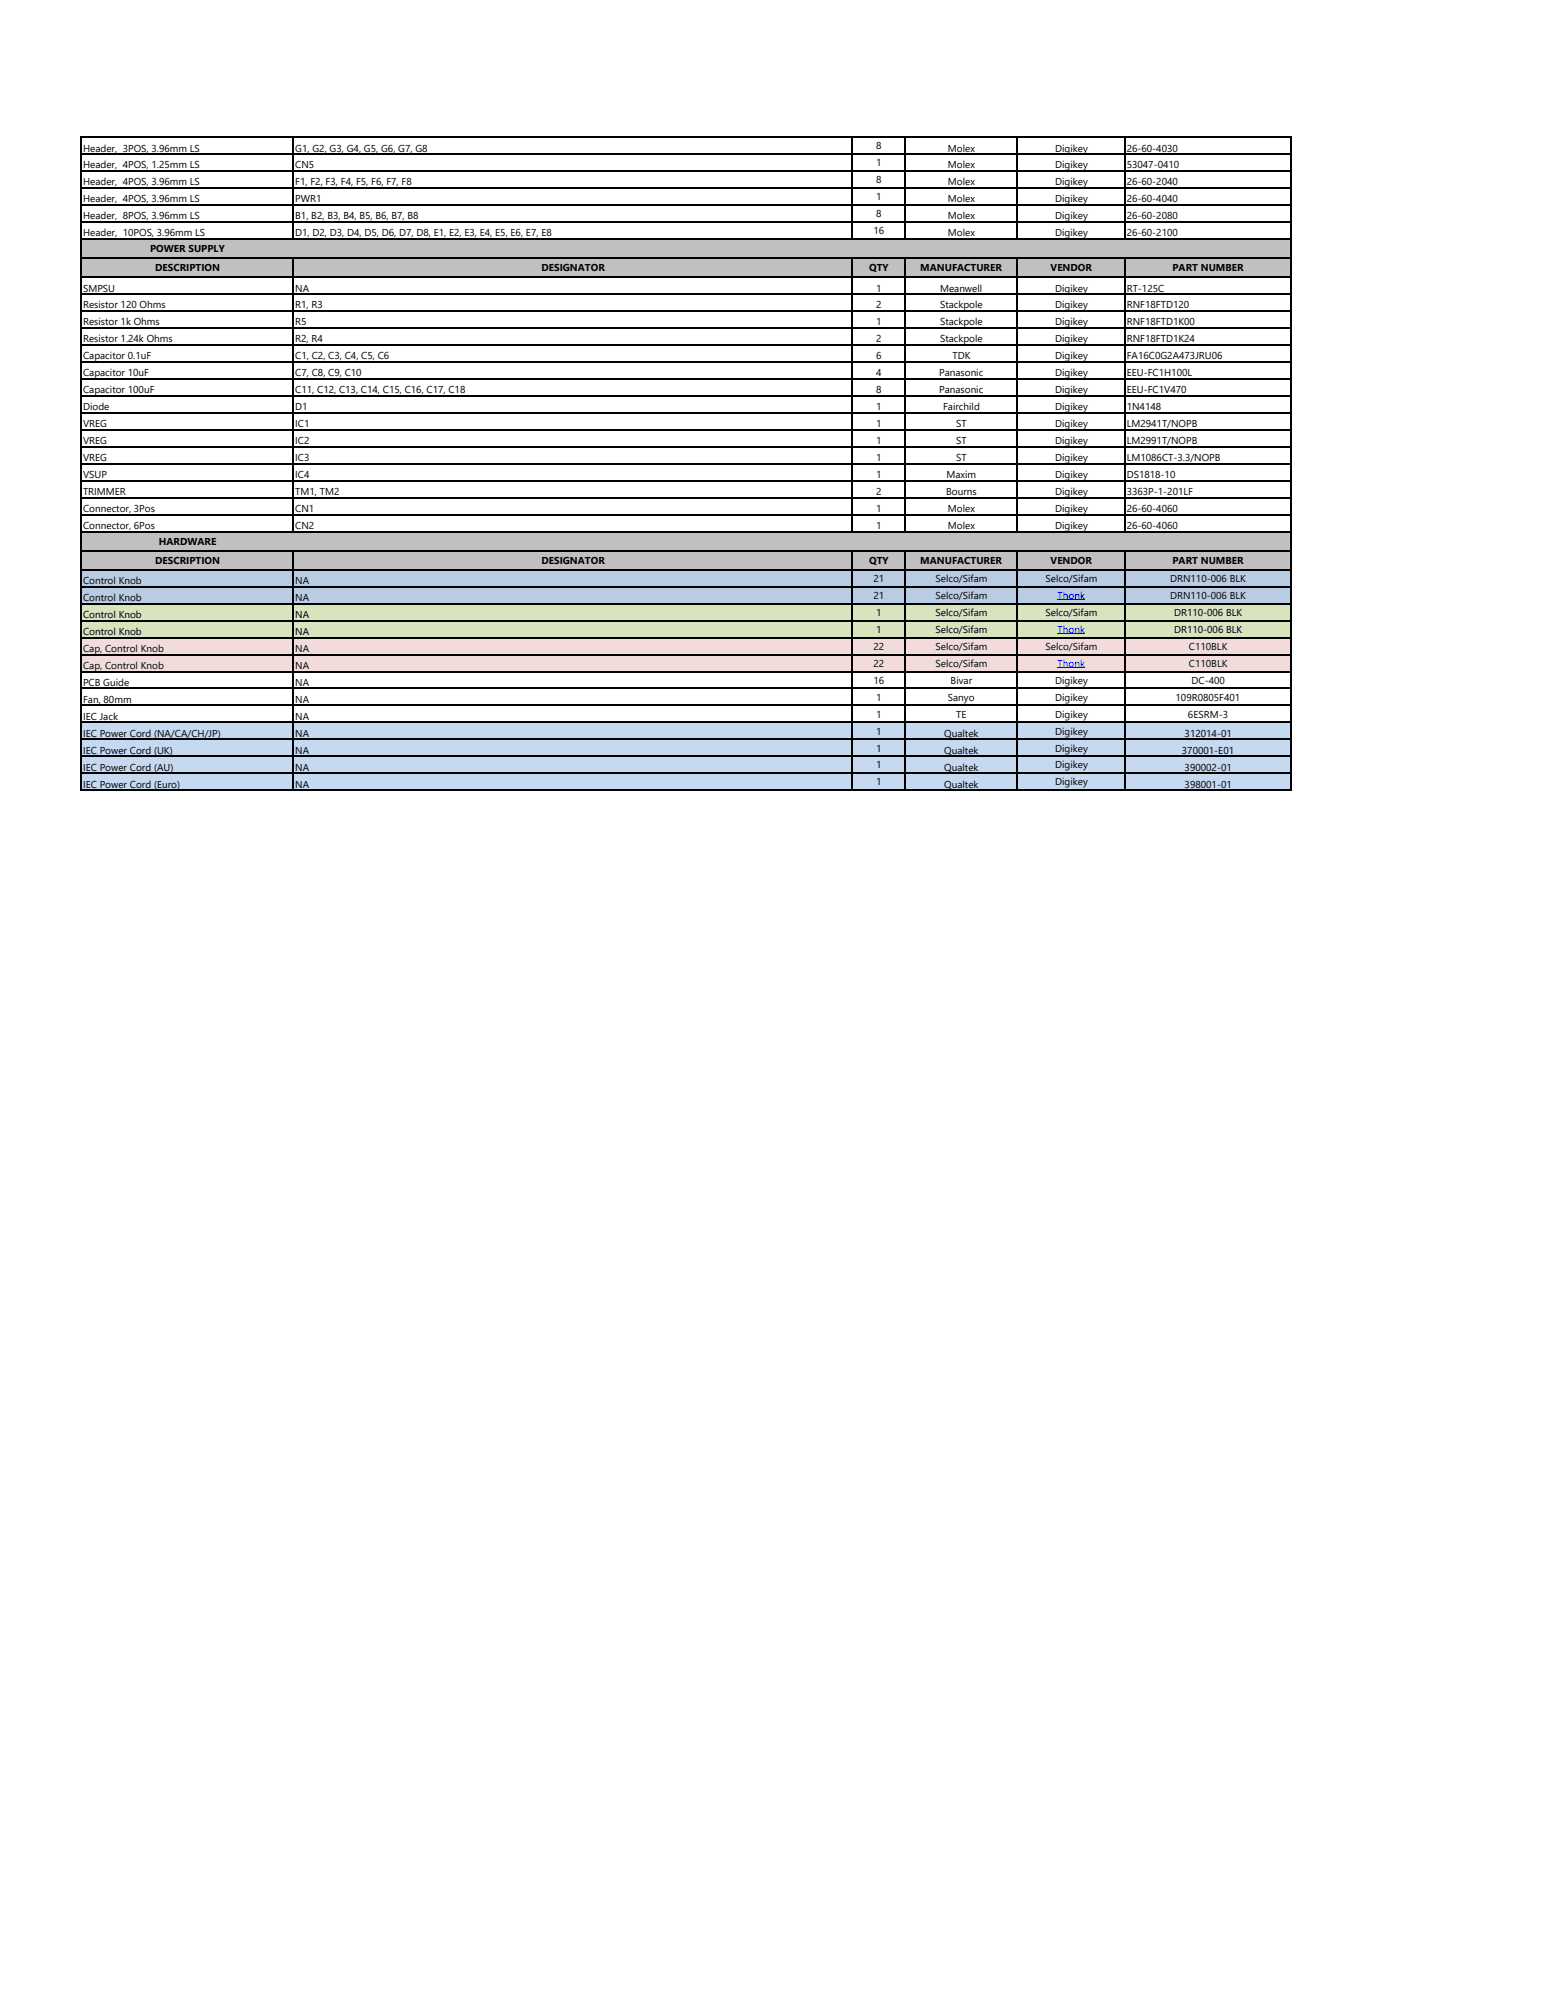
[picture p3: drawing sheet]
<svg xmlns="http://www.w3.org/2000/svg" width="216mm" height="279mm" viewBox="0 0 216 279" stroke-linecap="round" stroke-linejoin="round" font-family="sans-serif">
<defs><g id="words">
<g font-size="1.4">
<text x="11.6" y="21.2">Header, 3POS, 3.96mm LS</text>
<text x="11.6" y="23.5">Header, 4POS, 1.25mm LS</text>
<text x="41.2" y="21.2">G1, G2, G3, G4, G5, G6, G7, G8</text>
<text x="41.2" y="23.5">CN5</text>
<text x="122.3" y="20.8">8</text>
<text x="122.3" y="23.2">1</text>
<text x="132.4" y="21.2">Molex</text>
<text x="132.4" y="23.5">Molex</text>
<text x="147.4" y="21.2">Digikey</text>
<text x="147.4" y="23.5">Digikey</text>
<text x="157.4" y="21.2">26-60-4030</text>
<text x="157.4" y="23.5">53047-0410</text>
<text x="11.6" y="25.9">Header, 4POS, 3.96mm LS</text>
<text x="11.6" y="28.3">Header, 4POS, 3.96mm LS</text>
<text x="41.2" y="25.9">F1, F2, F3, F4, F5, F6, F7, F8</text>
<text x="41.2" y="28.3">PWR1</text>
<text x="122.3" y="25.6">8</text>
<text x="122.3" y="27.9">1</text>
<text x="132.4" y="25.9">Molex</text>
<text x="132.4" y="28.3">Molex</text>
<text x="147.4" y="25.9">Digikey</text>
<text x="147.4" y="28.3">Digikey</text>
<text x="157.4" y="25.9">26-60-2040</text>
<text x="157.4" y="28.3">26-60-4040</text>
<text x="11.6" y="30.6">Header, 8POS, 3.96mm LS</text>
<text x="11.6" y="33">Header, 10POS, 3.96mm LS</text>
<text x="21" y="35.2">POWER SUPPLY</text>
<text x="41.2" y="33">D1, D2, D3, D4, D5, D6, D7, D8, E1, E2, E3, E4, E5, E6, E7, E8</text>
<text x="41.2" y="30.6">B1, B2, B3, B4, B5, B6, B7, B8</text>
<text x="122" y="32.7">16</text>
<text x="122.3" y="30.3">8</text>
<text x="132.4" y="30.6">Molex</text>
<text x="132.4" y="33">Molex</text>
<text x="147.4" y="30.6">Digikey</text>
<text x="147.4" y="33">Digikey</text>
<text x="157.4" y="30.6">26-60-2080</text>
<text x="157.4" y="33">26-60-2100</text>
<text x="11.6" y="40.7">SMPSU</text>
<text x="21.7" y="37.8">DESCRIPTION</text>
<text x="41.2" y="40.7">NA</text>
<text x="75.6" y="37.8">DESIGNATOR</text>
<text x="121.4" y="37.8">QTY</text>
<text x="122.3" y="40.7">1</text>
<text x="128.5" y="37.8">MANUFACTURER</text>
<text x="131.3" y="40.7">Meanwell</text>
<text x="146.7" y="37.8">VENDOR</text>
<text x="147.4" y="40.7">Digikey</text>
<text x="157.4" y="40.7">RT-125C</text>
<text x="163.7" y="37.8">PART NUMBER</text>
<text x="11.6" y="43.1">Resistor 120 Ohms</text>
<text x="11.6" y="45.5">Resistor 1k Ohms</text>
<text x="11.6" y="47.8">Resistor 1.24k Ohms</text>
<text x="41.2" y="43.1">R1, R3</text>
<text x="41.2" y="45.5">R5</text>
<text x="41.2" y="47.8">R2, R4</text>
<text x="122.3" y="43.1">2</text>
<text x="122.3" y="45.5">1</text>
<text x="122.3" y="47.8">2</text>
<text x="131.3" y="43.1">Stackpole</text>
<text x="131.3" y="45.5">Stackpole</text>
<text x="131.3" y="47.8">Stackpole</text>
<text x="147.4" y="43.1">Digikey</text>
<text x="147.4" y="45.5">Digikey</text>
<text x="147.4" y="47.8">Digikey</text>
<text x="157.4" y="43.1">RNF18FTD120</text>
<text x="157.4" y="45.5">RNF18FTD1K00</text>
<text x="157.4" y="47.8">RNF18FTD1K24</text>
<text x="11.6" y="50.2">Capacitor 0.1uF</text>
<text x="11.6" y="52.6">Capacitor 10uF</text>
<text x="41.2" y="52.6">C7, C8, C9, C10</text>
<text x="41.2" y="50.2">C1, C2, C3, C4, C5, C6</text>
<text x="122.3" y="50.2">6</text>
<text x="122.3" y="52.6">4</text>
<text x="131.1" y="52.6">Panasonic</text>
<text x="133" y="50.2">TDK</text>
<text x="147.4" y="50.2">Digikey</text>
<text x="147.4" y="52.6">Digikey</text>
<text x="157.4" y="50.2">FA16C0G2A473JRU06</text>
<text x="157.4" y="52.6">EEU-FC1H100L</text>
<text x="11.6" y="54.9">Capacitor 100uF</text>
<text x="11.6" y="59.7">VREG</text>
<text x="11.6" y="57.3">Diode</text>
<text x="41.2" y="59.7">IC1</text>
<text x="41.2" y="57.3">D1</text>
<text x="41.2" y="54.9">C11, C12, C13, C14, C15, C16, C17, C18</text>
<text x="122.3" y="54.9">8</text>
<text x="122.3" y="57.3">1</text>
<text x="122.3" y="59.7">1</text>
<text x="131.1" y="54.9">Panasonic</text>
<text x="131.7" y="57.3">Fairchild</text>
<text x="133.5" y="59.7">ST</text>
<text x="147.4" y="59.7">Digikey</text>
<text x="147.4" y="57.3">Digikey</text>
<text x="147.4" y="54.9">Digikey</text>
<text x="157.4" y="59.7">LM2941T/NOPB</text>
<text x="157.4" y="57.3">1N4148</text>
<text x="157.4" y="54.9">EEU-FC1V470</text>
<text x="11.6" y="62.1">VREG</text>
<text x="11.6" y="64.4">VREG</text>
<text x="41.2" y="62.1">IC2</text>
<text x="41.2" y="64.4">IC3</text>
<text x="122.3" y="62.1">1</text>
<text x="122.3" y="64.4">1</text>
<text x="133.5" y="62.1">ST</text>
<text x="133.5" y="64.4">ST</text>
<text x="147.4" y="62.1">Digikey</text>
<text x="147.4" y="64.4">Digikey</text>
<text x="157.4" y="62.1">LM2991T/NOPB</text>
<text x="157.4" y="64.4">LM1086CT-3.3/NOPB</text>
<text x="11.6" y="66.8">VSUP</text>
<text x="11.6" y="69.2">TRIMMER</text>
<text x="11.6" y="71.5">Connector, 3Pos</text>
<text x="41.2" y="66.8">IC4</text>
<text x="41.2" y="69.2">TM1, TM2</text>
<text x="41.2" y="71.5">CN1</text>
<text x="122.3" y="66.8">1</text>
<text x="122.3" y="69.2">2</text>
<text x="122.3" y="71.5">1</text>
<text x="132.1" y="69.2">Bourns</text>
<text x="132.2" y="66.8">Maxim</text>
<text x="132.4" y="71.5">Molex</text>
<text x="147.4" y="66.8">Digikey</text>
<text x="147.4" y="69.2">Digikey</text>
<text x="147.4" y="71.5">Digikey</text>
<text x="157.4" y="66.8">DS1818-10</text>
<text x="157.4" y="69.2">3363P-1-201LF</text>
<text x="157.4" y="71.5">26-60-4060</text>
<text x="11.6" y="73.9">Connector, 6Pos</text>
<text x="22.2" y="76.1">HARDWARE</text>
<text x="41.2" y="73.9">CN2</text>
<text x="122.3" y="73.9">1</text>
<text x="132.4" y="73.9">Molex</text>
<text x="147.4" y="73.9">Digikey</text>
<text x="157.4" y="73.9">26-60-4060</text>
<text x="11.6" y="81.6">Control Knob</text>
<text x="11.6" y="84">Control Knob</text>
<text x="21.7" y="78.7">DESCRIPTION</text>
<text x="41.2" y="81.6">NA</text>
<text x="41.2" y="84">NA</text>
<text x="75.6" y="78.7">DESIGNATOR</text>
<text x="121.4" y="78.7">QTY</text>
<text x="122" y="81.3">21</text>
<text x="122" y="83.7">21</text>
<text x="128.5" y="78.7">MANUFACTURER</text>
<text x="130.6" y="81.3">Selco/Sifam</text>
<text x="130.6" y="83.7">Selco/Sifam</text>
<text x="146" y="81.3">Selco/Sifam</text>
<text x="146.7" y="78.7">VENDOR</text>
<text x="163.4" y="81.3">DRN110-006 BLK</text>
<text x="163.4" y="83.7">DRN110-006 BLK</text>
<text x="163.7" y="78.7">PART NUMBER</text>
<text x="11.6" y="86.4">Control Knob</text>
<text x="11.6" y="88.7">Control Knob</text>
<text x="41.2" y="86.4">NA</text>
<text x="41.2" y="88.7">NA</text>
<text x="122.3" y="86">1</text>
<text x="122.3" y="88.4">1</text>
<text x="130.6" y="86">Selco/Sifam</text>
<text x="130.6" y="88.4">Selco/Sifam</text>
<text x="146" y="86">Selco/Sifam</text>
<text x="164" y="86">DR110-006 BLK</text>
<text x="164" y="88.4">DR110-006 BLK</text>
<text x="11.6" y="91.1">Cap, Control Knob</text>
<text x="11.6" y="93.5">Cap, Control Knob</text>
<text x="11.6" y="95.8">PCB Guide</text>
<text x="41.2" y="95.8">NA</text>
<text x="41.2" y="91.1">NA</text>
<text x="41.2" y="93.5">NA</text>
<text x="122" y="90.8">22</text>
<text x="122" y="93.1">22</text>
<text x="122" y="95.5">16</text>
<text x="130.6" y="90.8">Selco/Sifam</text>
<text x="130.6" y="93.1">Selco/Sifam</text>
<text x="132.8" y="95.5">Bivar</text>
<text x="146" y="90.8">Selco/Sifam</text>
<text x="147.4" y="95.5">Digikey</text>
<text x="166" y="90.8">C110BLK</text>
<text x="166" y="93.1">C110BLK</text>
<text x="166.4" y="95.5">DC-400</text>
<text x="11.6" y="98.2">Fan, 80mm</text>
<text x="11.6" y="100.6">IEC Jack</text>
<text x="41.2" y="98.2">NA</text>
<text x="41.2" y="100.6">NA</text>
<text x="122.3" y="97.9">1</text>
<text x="122.3" y="100.2">1</text>
<text x="132.4" y="97.9">Sanyo</text>
<text x="133.5" y="100.2">TE</text>
<text x="147.4" y="100.2">Digikey</text>
<text x="147.4" y="97.9">Digikey</text>
<text x="164.2" y="97.9">109R0805F401</text>
<text x="165.9" y="100.2">6ESRM-3</text>
<text x="11.6" y="107.7">IEC Power Cord (AU)</text>
<text x="11.6" y="105.3">IEC Power Cord (UK)</text>
<text x="11.6" y="103">IEC Power Cord (NA/CA/CH/JP)</text>
<text x="41.2" y="107.7">NA</text>
<text x="41.2" y="105.3">NA</text>
<text x="41.2" y="103">NA</text>
<text x="122.3" y="107.4">1</text>
<text x="122.3" y="105">1</text>
<text x="122.3" y="102.6">1</text>
<text x="131.9" y="107.7">Qualtek</text>
<text x="131.9" y="105.3">Qualtek</text>
<text x="131.9" y="103">Qualtek</text>
<text x="147.4" y="105">Digikey</text>
<text x="147.4" y="107.4">Digikey</text>
<text x="147.4" y="102.6">Digikey</text>
<text x="165.1" y="105.3">370001-E01</text>
<text x="165.4" y="107.7">390002-01</text>
<text x="165.4" y="103">312014-01</text>
<text x="11.6" y="110.1">IEC Power Cord (Euro)</text>
<text x="41.2" y="110.1">NA</text>
<text x="122.3" y="109.7">1</text>
<text x="131.9" y="110.1">Qualtek</text>
<text x="147.4" y="109.7">Digikey</text>
<text x="165.4" y="110.1">398001-01</text>
</g>
<g font-size="1.4" fill="#00f">
<text x="147.7" y="83.7">Thonk</text>
<text x="147.7" y="88.4">Thonk</text>
<text x="147.7" y="93.1">Thonk</text>
</g>
</g></defs>
<path d="M11.3 33.4h169v5.3h-169z" fill="#c0c0c0"/>
<g fill="#fff">
<path d="M142 38.7h15.1v2.4h-15.1z"/>
<path d="M142 41.1h15.1v2.4h-15.1z"/>
<path d="M142 43.4h15.1v2.4h-15.1z"/>
<path d="M142 45.8h15.1v2.4h-15.1z"/>
<path d="M142 48.2h15.1v2.4h-15.1z"/>
<path d="M142 50.5h15.1v2.5h-15.1z"/>
<path d="M142 52.9h15.1v2.4h-15.1z"/>
<path d="M142 55.3h15.1v2.4h-15.1z"/>
<path d="M142 57.7h15.1v2.4h-15.1z"/>
<path d="M142 60h15.1v2.4h-15.1z"/>
<path d="M142 62.4h15.1v2.4h-15.1z"/>
<path d="M142 64.8h15.1v2.4h-15.1z"/>
<path d="M142 67.1h15.1v2.5h-15.1z"/>
<path d="M142 69.5h15.1v2.4h-15.1z"/>
<path d="M142 71.9h15.1v2.4h-15.1z"/>
</g>
<path d="M11.3 74.3h169v5.3h-169z" fill="#c0c0c0"/>
<path d="M11.3 79.6h169v4.8h-169z" fill="#b8cce4"/>
<path d="M11.3 84.3h169v4.8h-169z" fill="#d8e4bc"/>
<path d="M11.3 89.1h169v4.8h-169z" fill="#f2dcdb"/>
<path d="M11.3 93.8h169v2.4h-169z" fill="#fff"/>
<path d="M11.3 100.9h169v9.5h-169z" fill="#c5d9f1"/>
<path d="M147.7 83.8h3.8M147.7 88.6h3.8M147.7 93.3h3.8" fill="none" stroke="#00f" stroke-width=".14"/>
<g fill="none" stroke="#000" stroke-width=".17">
<path d="M11.3 19.1v91.4M11.4 19.1h169M40.9 19.2v14.2M119 19.2v14.2M126.3 19.2v14.2M142 19.2v14.2M157.1 19.2v14.2M180.3 19.2v91.3M11.4 21.5h169M11.4 23.9h169M11.4 26.2h169M11.4 28.6h169"/>
<path d="M11.4 31h169M11.4 33.4h169M11.4 36h169M11.4 38.7h169M40.9 36.1v38.2M119 36.1v38.2M126.3 36.1v38.2M142 36.1v38.2M157.1 36.1v38.2M11.4 41.1h169M11.4 43.4h169M11.4 45.8h169"/>
<path d="M11.4 48.2h169M11.4 50.5h169M11.4 52.9h169M11.4 55.3h169M11.4 57.7h169M11.4 60h169M11.4 62.4h169M11.4 64.8h169M11.4 67.1h169M11.4 69.5h169M11.4 71.9h169M11.4 74.3h169"/>
<path d="M11.4 76.9h169M11.4 79.6h169M40.9 77v33.5M119 77v33.5M126.3 77v33.5M142 77v33.5M157.1 77v33.5M11.4 82h169M11.4 84.3h169M11.4 86.7h169M11.4 89.1h169M11.4 91.4h169"/>
<path d="M11.4 93.8h169M11.4 96.2h169M11.4 98.6h169M11.4 100.9h169M11.4 103.3h169M11.4 105.7h169M11.4 108h169M11.4 110.4h169"/>
</g>
<use href="#words"/>
</svg>
